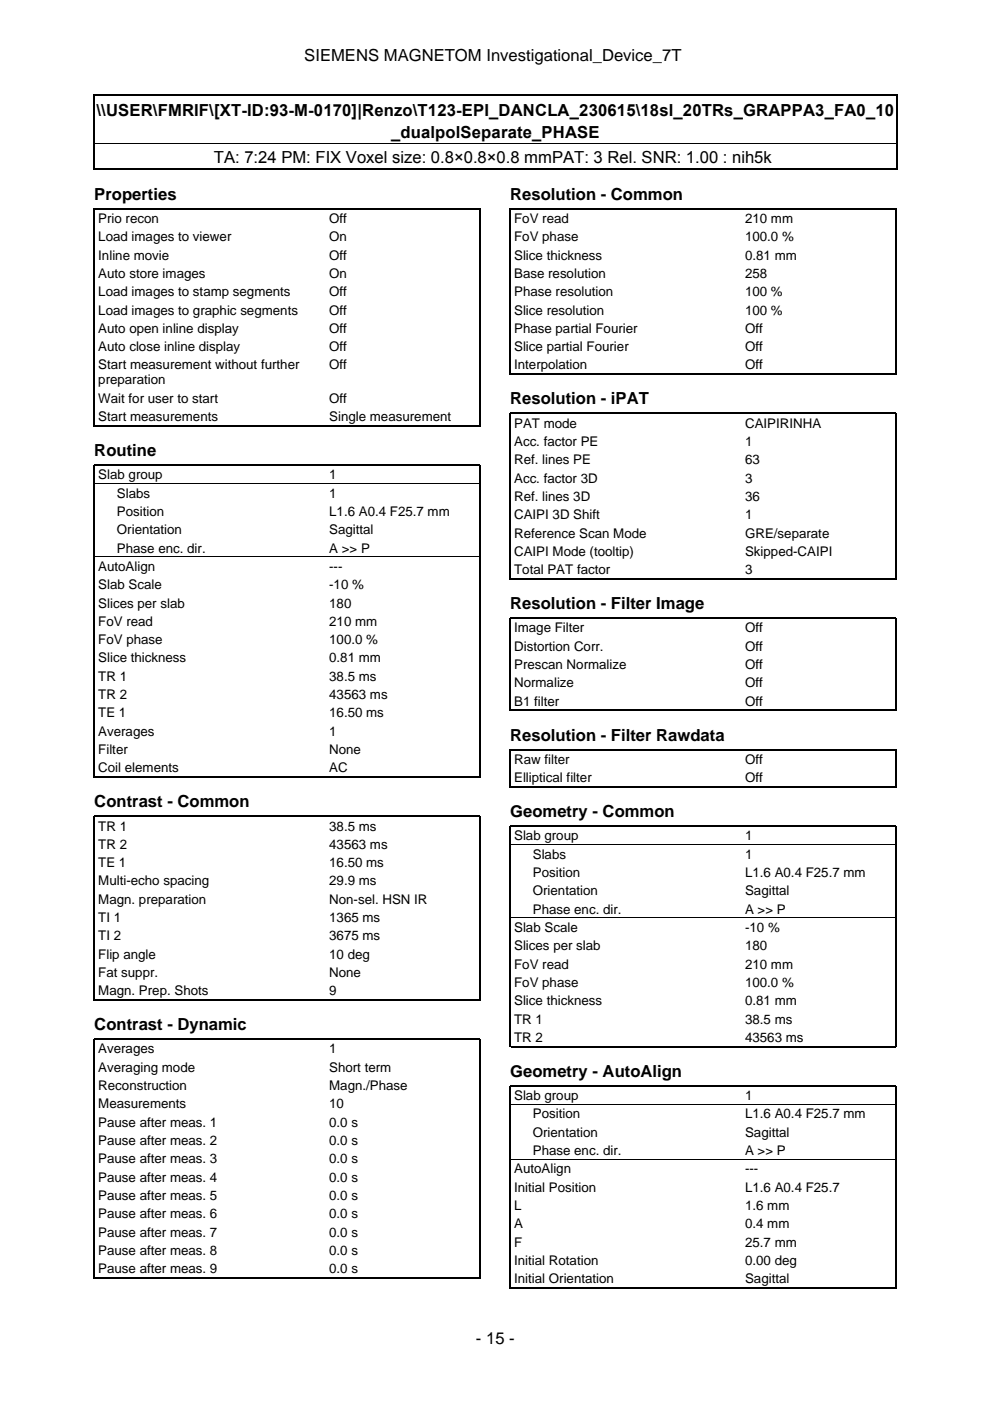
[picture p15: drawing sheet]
<svg xmlns="http://www.w3.org/2000/svg" width="210mm" height="297mm" viewBox="0 0 210 297" stroke-linecap="round" stroke-linejoin="round" font-family="sans-serif">
<defs><g id="words">
<g font-size="3.5">
<text x="64.5" y="12.9">SIEMENS MAGNETOM Investigational_Device_7T</text>
<text x="20.5" y="24.6">\\USER\FMRIF\[XT-ID:93-M-0170]|Renzo\T123-EPI_DANCLA_230615\18sl_20TRs_GRAPPA3_FA0_10</text>
<text x="82.9" y="29.2">_dualpolSeparate_PHASE</text>
<text x="45.4" y="34.6">TA: 7:24 PM: FIX Voxel size: 0.8×0.8×0.8 mmPAT: 3 Rel. SNR: 1.00 : nih5k</text>
<text x="20" y="42.4">Properties</text>
<text x="108.2" y="42.4">Resolution - Common</text>
<text x="108.2" y="85.7">Resolution - iPAT</text>
<text x="20" y="96.7">Routine</text>
<text x="108.2" y="129.1">Resolution - Filter Image</text>
<text x="108.2" y="157">Resolution - Filter Rawdata</text>
<text x="20" y="171.2">Contrast - Common</text>
<text x="108.2" y="173.2">Geometry - Common</text>
<text x="20" y="218.4">Contrast - Dynamic</text>
<text x="108.2" y="228.3">Geometry - AutoAlign</text>
<text x="100.9" y="284.9">- 15 -</text>
</g>
<g font-size="2.8">
<text x="20.8" y="47.3">Prio recon</text>
<text x="69.8" y="47.3">Off</text>
<text x="109" y="47.3">FoV read</text>
<text x="158" y="47.3">210 mm</text>
<text x="20.8" y="51.2">Load images to viewer</text>
<text x="69.8" y="51.2">On</text>
<text x="109" y="51.2">FoV phase</text>
<text x="158" y="51.2">100.0 %</text>
<text x="20.8" y="55.1">Inline movie</text>
<text x="20.8" y="58.9">Auto store images</text>
<text x="69.8" y="55.1">Off</text>
<text x="69.8" y="58.9">On</text>
<text x="109" y="55.1">Slice thickness</text>
<text x="109" y="58.9">Base resolution</text>
<text x="158" y="55.1">0.81 mm</text>
<text x="158" y="58.9">258</text>
<text x="20.8" y="62.8">Load images to stamp segments</text>
<text x="69.8" y="62.8">Off</text>
<text x="109" y="62.8">Phase resolution</text>
<text x="158" y="62.8">100 %</text>
<text x="20.8" y="66.7">Load images to graphic segments</text>
<text x="20.8" y="70.6">Auto open inline display</text>
<text x="69.8" y="66.7">Off</text>
<text x="69.8" y="70.6">Off</text>
<text x="109" y="66.7">Slice resolution</text>
<text x="109" y="70.6">Phase partial Fourier</text>
<text x="158" y="66.7">100 %</text>
<text x="158" y="70.6">Off</text>
<text x="20.8" y="74.5">Auto close inline display</text>
<text x="69.8" y="74.5">Off</text>
<text x="109" y="74.5">Slice partial Fourier</text>
<text x="158" y="74.5">Off</text>
<text x="20.8" y="78.3">Start measurement without further</text>
<text x="20.8" y="81.5">preparation</text>
<text x="69.8" y="78.3">Off</text>
<text x="109" y="78.3">Interpolation</text>
<text x="158" y="78.3">Off</text>
<text x="20.8" y="85.4">Wait for user to start</text>
<text x="20.8" y="89.3">Start measurements</text>
<text x="69.8" y="85.4">Off</text>
<text x="69.8" y="89.3">Single measurement</text>
<text x="109" y="90.7">PAT mode</text>
<text x="109" y="94.6">Acc. factor PE</text>
<text x="158" y="90.7">CAIPIRINHA</text>
<text x="158" y="94.6">1</text>
<text x="20.8" y="101.6">Slab group</text>
<text x="69.8" y="101.6">1</text>
<text x="109" y="98.4">Ref. lines PE</text>
<text x="158" y="98.4">63</text>
<text x="24.8" y="105.5">Slabs</text>
<text x="69.8" y="105.5">1</text>
<text x="109" y="102.3">Acc. factor 3D</text>
<text x="109" y="106.2">Ref. lines 3D</text>
<text x="158" y="102.3">3</text>
<text x="158" y="106.2">36</text>
<text x="24.8" y="109.4">Position</text>
<text x="24.8" y="113.3">Orientation</text>
<text x="69.8" y="109.4">L1.6 A0.4 F25.7 mm</text>
<text x="69.8" y="113.3">Sagittal</text>
<text x="109" y="110.1">CAIPI 3D Shift</text>
<text x="109" y="114">Reference Scan Mode</text>
<text x="158" y="110.1">1</text>
<text x="158" y="114">GRE/separate</text>
<text x="24.8" y="117.2">Phase enc. dir.</text>
<text x="69.8" y="117.2">A &gt;&gt; P</text>
<text x="109" y="117.8">CAIPI Mode (tooltip)</text>
<text x="158" y="117.8">Skipped-CAIPI</text>
<text x="20.8" y="121.1">AutoAlign</text>
<text x="20.8" y="124.9">Slab Scale</text>
<text x="69.8" y="121.1">---</text>
<text x="69.8" y="124.9">-10 %</text>
<text x="109" y="121.7">Total PAT factor</text>
<text x="158" y="121.7">3</text>
<text x="20.8" y="128.8">Slices per slab</text>
<text x="69.8" y="128.8">180</text>
<text x="20.8" y="132.7">FoV read</text>
<text x="20.8" y="136.6">FoV phase</text>
<text x="69.8" y="132.7">210 mm</text>
<text x="69.8" y="136.6">100.0 %</text>
<text x="109" y="134.1">Image Filter</text>
<text x="109" y="138">Distortion Corr.</text>
<text x="158" y="134.1">Off</text>
<text x="158" y="138">Off</text>
<text x="20.8" y="140.5">Slice thickness</text>
<text x="69.8" y="140.5">0.81 mm</text>
<text x="109" y="141.8">Prescan Normalize</text>
<text x="158" y="141.8">Off</text>
<text x="20.8" y="144.3">TR 1</text>
<text x="20.8" y="148.2">TR 2</text>
<text x="69.8" y="144.3">38.5 ms</text>
<text x="69.8" y="148.2">43563 ms</text>
<text x="109" y="145.7">Normalize</text>
<text x="109" y="149.6">B1 filter</text>
<text x="158" y="145.7">Off</text>
<text x="158" y="149.6">Off</text>
<text x="20.8" y="152.1">TE 1</text>
<text x="20.8" y="156">Averages</text>
<text x="69.8" y="152.1">16.50 ms</text>
<text x="69.8" y="156">1</text>
<text x="20.8" y="159.9">Filter</text>
<text x="69.8" y="159.9">None</text>
<text x="109" y="161.9">Raw filter</text>
<text x="158" y="161.9">Off</text>
<text x="20.8" y="163.7">Coil elements</text>
<text x="69.8" y="163.7">AC</text>
<text x="109" y="165.8">Elliptical filter</text>
<text x="158" y="165.8">Off</text>
<text x="20.8" y="176.1">TR 1</text>
<text x="20.8" y="180">TR 2</text>
<text x="69.8" y="176.1">38.5 ms</text>
<text x="69.8" y="180">43563 ms</text>
<text x="109" y="178.2">Slab group</text>
<text x="158" y="178.2">1</text>
<text x="20.8" y="183.9">TE 1</text>
<text x="69.8" y="183.9">16.50 ms</text>
<text x="113" y="182.1">Slabs</text>
<text x="113" y="185.9">Position</text>
<text x="158" y="182.1">1</text>
<text x="158" y="185.9">L1.6 A0.4 F25.7 mm</text>
<text x="20.8" y="187.7">Multi-echo spacing</text>
<text x="20.8" y="191.6">Magn. preparation</text>
<text x="69.8" y="187.7">29.9 ms</text>
<text x="69.8" y="191.6">Non-sel. HSN IR</text>
<text x="113" y="189.8">Orientation</text>
<text x="158" y="189.8">Sagittal</text>
<text x="20.8" y="195.5">TI 1</text>
<text x="69.8" y="195.5">1365 ms</text>
<text x="109" y="197.6">Slab Scale</text>
<text x="113" y="193.7">Phase enc. dir.</text>
<text x="158" y="193.7">A &gt;&gt; P</text>
<text x="158" y="197.6">-10 %</text>
<text x="20.8" y="199.4">TI 2</text>
<text x="20.8" y="203.3">Flip angle</text>
<text x="69.8" y="199.4">3675 ms</text>
<text x="69.8" y="203.3">10 deg</text>
<text x="109" y="201.5">Slices per slab</text>
<text x="158" y="201.5">180</text>
<text x="20.8" y="207.1">Fat suppr.</text>
<text x="69.8" y="207.1">None</text>
<text x="109" y="205.4">FoV read</text>
<text x="109" y="209.3">FoV phase</text>
<text x="158" y="205.4">210 mm</text>
<text x="158" y="209.3">100.0 %</text>
<text x="20.8" y="211">Magn. Prep. Shots</text>
<text x="69.8" y="211">9</text>
<text x="109" y="213.1">Slice thickness</text>
<text x="158" y="213.1">0.81 mm</text>
<text x="109" y="217">TR 1</text>
<text x="109" y="220.9">TR 2</text>
<text x="158" y="217">38.5 ms</text>
<text x="158" y="220.9">43563 ms</text>
<text x="20.8" y="223.4">Averages</text>
<text x="20.8" y="227.2">Averaging mode</text>
<text x="69.8" y="223.4">1</text>
<text x="69.8" y="227.2">Short term</text>
<text x="20.8" y="231.1">Reconstruction</text>
<text x="69.8" y="231.1">Magn./Phase</text>
<text x="109" y="233.2">Slab group</text>
<text x="158" y="233.2">1</text>
<text x="20.8" y="235">Measurements</text>
<text x="20.8" y="238.9">Pause after meas. 1</text>
<text x="69.8" y="235">10</text>
<text x="69.8" y="238.9">0.0 s</text>
<text x="113" y="237.1">Position</text>
<text x="158" y="237.1">L1.6 A0.4 F25.7 mm</text>
<text x="20.8" y="242.8">Pause after meas. 2</text>
<text x="69.8" y="242.8">0.0 s</text>
<text x="113" y="241">Orientation</text>
<text x="113" y="244.9">Phase enc. dir.</text>
<text x="158" y="241">Sagittal</text>
<text x="158" y="244.9">A &gt;&gt; P</text>
<text x="20.8" y="246.6">Pause after meas. 3</text>
<text x="20.8" y="250.5">Pause after meas. 4</text>
<text x="69.8" y="246.6">0.0 s</text>
<text x="69.8" y="250.5">0.0 s</text>
<text x="109" y="248.8">AutoAlign</text>
<text x="158" y="248.8">---</text>
<text x="20.8" y="254.4">Pause after meas. 5</text>
<text x="69.8" y="254.4">0.0 s</text>
<text x="109" y="252.7">Initial Position</text>
<text x="109" y="256.6">L</text>
<text x="158" y="252.7">L1.6 A0.4 F25.7</text>
<text x="158" y="256.6">1.6 mm</text>
<text x="20.8" y="258.3">Pause after meas. 6</text>
<text x="20.8" y="262.2">Pause after meas. 7</text>
<text x="69.8" y="258.3">0.0 s</text>
<text x="69.8" y="262.2">0.0 s</text>
<text x="109" y="260.4">A</text>
<text x="158" y="260.4">0.4 mm</text>
<text x="20.8" y="266">Pause after meas. 8</text>
<text x="20.8" y="269.9">Pause after meas. 9</text>
<text x="69.8" y="266">0.0 s</text>
<text x="69.8" y="269.9">0.0 s</text>
<text x="109" y="264.3">F</text>
<text x="109" y="268.2">Initial Rotation</text>
<text x="158" y="264.3">25.7 mm</text>
<text x="158" y="268.2">0.00 deg</text>
<text x="109" y="272.1">Initial Orientation</text>
<text x="158" y="272.1">Sagittal</text>
</g>
</g></defs>
<g fill="none" stroke="#000" stroke-width=".26">
<path d="M19.9 20v15.9M20 20.2h170M20 35.8h170M190.1 20v15.9M108.2 79.5v-35.2h81.8v35.2M108.3 79.3h81.6M20 90.4v-46.1h81.8v46.1M20.1 90.3h81.6M108.2 122.9v-35.2h81.8v35.2M108.3 122.7h81.6M108.2 150.7v-19.6h81.8v19.6M108.3 150.6h81.6"/>
<path d="M20 164.9v-66.3h81.8v66.3M20.1 164.7h81.6M108.2 167v-8.1h81.8v8.1M108.3 166.8h81.6M20 212.1v-39h81.8v39M20.1 212h81.6M108.2 222v-46.8h81.8v46.8M108.2 230.2v43M108.2 230.2h81.8M108.3 221.9h81.6M190 230.2v43M20 271.1v-50.8l81.8 .1v50.7"/>
<path d="M20.1 270.9h81.6M108.3 273.1h81.6"/>
</g>
<path d="M20 30.3h170M20.1 102.5h81.6M20.1 118h81.6M108.3 179h81.6M108.3 194.6h81.6M108.3 234.1h81.6M108.3 245.8h81.6" fill="none" stroke="#000" stroke-width=".21"/>
<use href="#words"/>
</svg>
